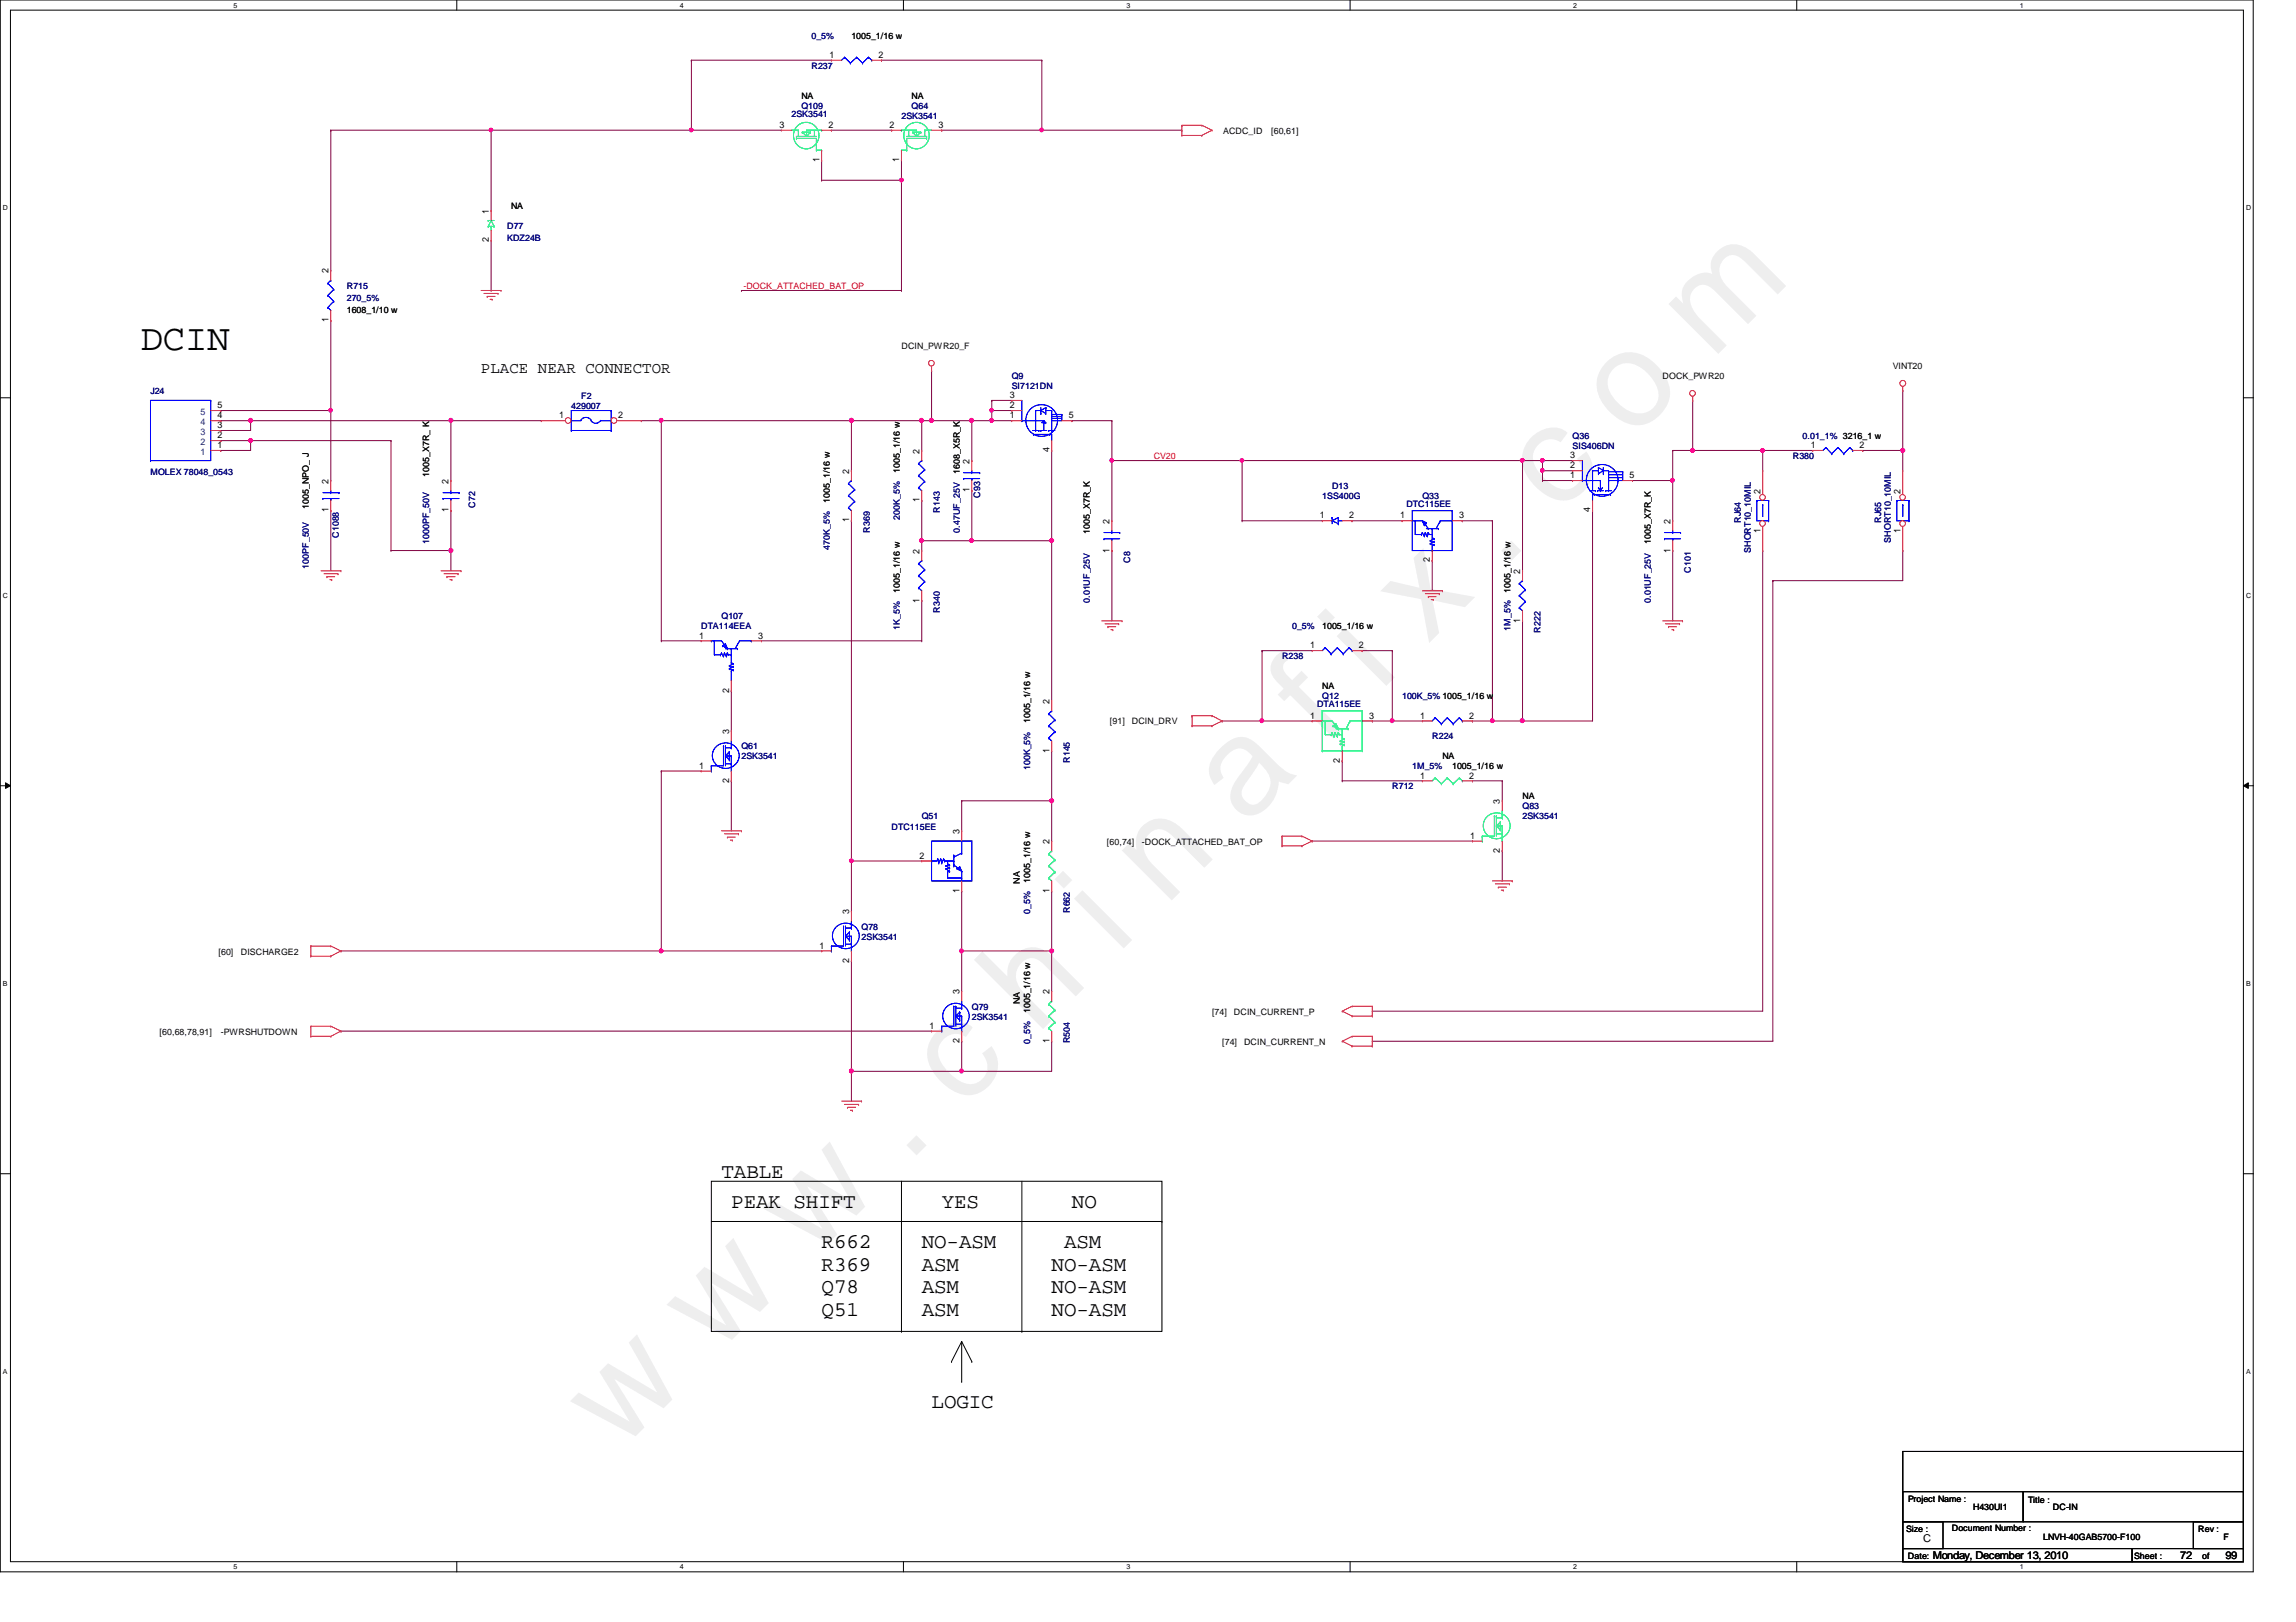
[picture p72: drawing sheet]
<svg xmlns="http://www.w3.org/2000/svg" width="297mm" height="210mm" viewBox="0 0 297 210" stroke-linecap="round" stroke-linejoin="round" font-family="sans-serif">
<defs><g id="words">
<text font-size="17.6" fill="#f0f" x="80.1" y="188" transform="rotate(-45 80.1 188)">w w w . c h i n a f i x . c o m</text>
<text font-size="4.8" x="18.2" y="45.3">DCIN</text>
<g font-size="2.7">
<text x="93.3" y="152.4">TABLE</text>
<text x="94.6" y="156.3">PEAK SHIFT</text>
<text x="106.3" y="161.5">R662</text>
<text x="119.2" y="161.5">NO-ASM</text>
<text x="121.8" y="156.3">YES</text>
<text x="137.7" y="161.5">ASM</text>
<text x="138.7" y="156.3">NO</text>
<text x="106.3" y="164.4">R369</text>
<text x="106.3" y="167.3">Q78</text>
<text x="119.2" y="164.4">ASM</text>
<text x="119.2" y="167.3">ASM</text>
<text x="136.1" y="164.4">NO-ASM</text>
<text x="136.1" y="167.3">NO-ASM</text>
<text x="106.3" y="170.3">Q51</text>
<text x="119.2" y="170.3">ASM</text>
<text x="136.1" y="170.3">NO-ASM</text>
<text x="120.5" y="182.2">LOGIC</text>
</g>
<text font-size="2" x="62.2" y="48.2">PLACE NEAR CONNECTOR</text>
<g font-size="1.4">
<text x="248.8" y="199.5">C</text>
<text x="250.1" y="201.7">Monday, December 13, 2010</text>
<text x="282.1" y="201.7">72</text>
<text x="287.9" y="201.7">99</text>
</g>
<g font-size="1.2">
<text x="107.3" y="7.5">1</text>
<text x="113.7" y="7.5">2</text>
<text x="100.8" y="16.6">3</text>
<text x="107.2" y="16.6">2</text>
<text x="115.1" y="16.6">2</text>
<text x="121.4" y="16.6">3</text>
<text x="106" y="21" transform="rotate(-90 106 21)">1</text>
<text x="116.3" y="21" transform="rotate(-90 116.3 21)">1</text>
<text x="63.2" y="27.6" transform="rotate(-90 63.2 27.6)">1</text>
<text x="42.5" y="35.4" transform="rotate(-90 42.5 35.4)">2</text>
<text x="63.2" y="31.3" transform="rotate(-90 63.2 31.3)">2</text>
<text x="42.5" y="41.7" transform="rotate(-90 42.5 41.7)">1</text>
<text x="28.1" y="52.8">5</text>
<text x="130.6" y="52.8">2</text>
<text x="130.6" y="51.5">3</text>
<text x="28.1" y="58">1</text>
<text x="28.1" y="56.7">2</text>
<text x="28.1" y="55.4">3</text>
<text x="28.1" y="54.1">4</text>
<text x="72.3" y="54.1">1</text>
<text x="80" y="54.1">2</text>
<text x="119" y="58.7" transform="rotate(-90 119 58.7)">2</text>
<text x="130.6" y="54.1">1</text>
<text x="135.8" y="58.5" transform="rotate(-90 135.8 58.5)">4</text>
<text x="138.3" y="54.1">5</text>
<text x="203.2" y="59.3">3</text>
<text x="234.3" y="58">1</text>
<text x="240.6" y="58">2</text>
<text x="42.5" y="62.6" transform="rotate(-90 42.5 62.6)">2</text>
<text x="58" y="62.6" transform="rotate(-90 58 62.6)">2</text>
<text x="109.9" y="61.3" transform="rotate(-90 109.9 61.3)">2</text>
<text x="119" y="65" transform="rotate(-90 119 65)">1</text>
<text x="125.4" y="63.7" transform="rotate(-90 125.4 63.7)">1</text>
<text x="125.4" y="60" transform="rotate(-90 125.4 60)">2</text>
<text x="203.2" y="61.9">1</text>
<text x="203.2" y="60.6">2</text>
<text x="210.8" y="61.9">5</text>
<text x="227.8" y="63.9" transform="rotate(-90 227.8 63.9)">2</text>
<text x="245.9" y="63.9" transform="rotate(-90 245.9 63.9)">2</text>
<text x="42.5" y="66.3" transform="rotate(-90 42.5 66.3)">1</text>
<text x="58" y="66.3" transform="rotate(-90 58 66.3)">1</text>
<text x="109.9" y="67.6" transform="rotate(-90 109.9 67.6)">1</text>
<text x="119" y="71.7" transform="rotate(-90 119 71.7)">2</text>
<text x="143.5" y="71.5" transform="rotate(-90 143.5 71.5)">1</text>
<text x="143.5" y="67.8" transform="rotate(-90 143.5 67.8)">2</text>
<text x="170.8" y="67.1">1</text>
<text x="174.5" y="67.1">2</text>
<text x="181.1" y="67.1">1</text>
<text x="188.8" y="67.1">3</text>
<text x="205.7" y="66.3" transform="rotate(-90 205.7 66.3)">4</text>
<text x="216.1" y="71.5" transform="rotate(-90 216.1 71.5)">1</text>
<text x="216.1" y="67.8" transform="rotate(-90 216.1 67.8)">2</text>
<text x="227.8" y="68.9" transform="rotate(-90 227.8 68.9)">1</text>
<text x="245.9" y="68.9" transform="rotate(-90 245.9 68.9)">1</text>
<text x="119" y="78" transform="rotate(-90 119 78)">1</text>
<text x="185" y="72.8" transform="rotate(-90 185 72.8)">2</text>
<text x="196.7" y="74.3" transform="rotate(-90 196.7 74.3)">2</text>
<text x="90.5" y="82.6">1</text>
<text x="98.1" y="82.6">3</text>
<text x="169.5" y="83.9">1</text>
<text x="175.8" y="83.9">2</text>
<text x="196.7" y="80.6" transform="rotate(-90 196.7 80.6)">1</text>
<text x="94.3" y="89.6" transform="rotate(-90 94.3 89.6)">2</text>
<text x="94.3" y="95" transform="rotate(-90 94.3 95)">3</text>
<text x="135.8" y="91.1" transform="rotate(-90 135.8 91.1)">2</text>
<text x="169.5" y="93">1</text>
<text x="177.1" y="93">3</text>
<text x="183.7" y="93">1</text>
<text x="190.1" y="93">2</text>
<text x="90.5" y="99.5">1</text>
<text x="94.3" y="101.3" transform="rotate(-90 94.3 101.3)">2</text>
<text x="135.8" y="97.4" transform="rotate(-90 135.8 97.4)">1</text>
<text x="173.4" y="98.7" transform="rotate(-90 173.4 98.7)">2</text>
<text x="183.7" y="100.8">1</text>
<text x="190.1" y="100.8">2</text>
<text x="124.1" y="107.9" transform="rotate(-90 124.1 107.9)">3</text>
<text x="194.1" y="104.1" transform="rotate(-90 194.1 104.1)">3</text>
<text x="119" y="111.1">2</text>
<text x="135.8" y="109.2" transform="rotate(-90 135.8 109.2)">2</text>
<text x="190.2" y="108.5">1</text>
<text x="194.1" y="110.4" transform="rotate(-90 194.1 110.4)">2</text>
<text x="109.9" y="118.3" transform="rotate(-90 109.9 118.3)">3</text>
<text x="124.1" y="115.5" transform="rotate(-90 124.1 115.5)">1</text>
<text x="135.8" y="115.5" transform="rotate(-90 135.8 115.5)">1</text>
<text x="106" y="122.8">1</text>
<text x="109.9" y="124.6" transform="rotate(-90 109.9 124.6)">2</text>
<text x="124.1" y="128.7" transform="rotate(-90 124.1 128.7)">3</text>
<text x="135.8" y="128.7" transform="rotate(-90 135.8 128.7)">2</text>
<text x="120.3" y="133.1">1</text>
<text x="124.1" y="135" transform="rotate(-90 124.1 135)">2</text>
<text x="135.8" y="135" transform="rotate(-90 135.8 135)">1</text>
</g>
<g font-size="1.2" fill="#004080">
<text x="25.9" y="53.7">5</text>
<text x="25.9" y="58.8">1</text>
<text x="25.9" y="57.6">2</text>
<text x="25.9" y="56.3">3</text>
<text x="25.9" y="55">4</text>
</g>
<g font-size="1.1" fill="#000080">
<text x="105" y="5">0_5%</text>
<text x="105" y="8.9">R237</text>
<text x="102.4" y="15.1">2SK3541</text>
<text x="103.7" y="14.1">Q109</text>
<text x="116.6" y="15.4">2SK3541</text>
<text x="117.9" y="14.1">Q64</text>
<text x="65.6" y="29.6">D77</text>
<text x="65.6" y="31.2">KDZ24B</text>
<text x="44.9" y="37.4">R715</text>
<text x="44.9" y="38.9">270_5%</text>
<text x="19.5" y="51">J24</text>
<text x="73.9" y="52.9">429007</text>
<text x="75.2" y="51.6">F2</text>
<text x="130.9" y="49.1">Q9</text>
<text x="130.9" y="50.3">SI7121DN</text>
<text x="203.5" y="56.8">Q36</text>
<text x="203.5" y="58.1">SIS406DN</text>
<text x="231.9" y="59.4">R380</text>
<text x="233.2" y="56.8">0.01_1% 3216_1 w</text>
<text x="19.5" y="61.5">MOLEX 78048_0543</text>
<text x="61.5" y="65.7" transform="rotate(-90 61.5 65.7)">C72</text>
<text x="126.8" y="64.4" transform="rotate(-90 126.8 64.4)">C93</text>
<text x="171.1" y="64.6">1SS400G</text>
<text x="172.3" y="63.3">D13</text>
<text x="181.9" y="65.6">DTC115EE</text>
<text x="184" y="64.6">Q33</text>
<text x="43.9" y="69.6" transform="rotate(-90 43.9 69.6)">C1088</text>
<text x="55.5" y="70.4" transform="rotate(-90 55.5 70.4)">1000PF_50V</text>
<text x="107.4" y="71.1" transform="rotate(-90 107.4 71.1)">470K_5%</text>
<text x="112.5" y="68.9" transform="rotate(-90 112.5 68.9)">R369</text>
<text x="116.4" y="67.3" transform="rotate(-90 116.4 67.3)">200K_5%</text>
<text x="121.6" y="66.3" transform="rotate(-90 121.6 66.3)">R143</text>
<text x="124.2" y="68.9" transform="rotate(-90 124.2 68.9)">0.47UF_25V</text>
<text x="225.2" y="67.6" transform="rotate(-90 225.2 67.6)">RJ64</text>
<text x="226.5" y="71.5" transform="rotate(-90 226.5 71.5)">SHORT10_10MIL</text>
<text x="243.4" y="67.6" transform="rotate(-90 243.4 67.6)">RJ65</text>
<text x="244.6" y="70.2" transform="rotate(-90 244.6 70.2)">SHORT10_10MIL</text>
<text x="40" y="73.6" transform="rotate(-90 40 73.6)">100PF_50V</text>
<text x="146.2" y="72.8" transform="rotate(-90 146.2 72.8)">C8</text>
<text x="218.7" y="74.1" transform="rotate(-90 218.7 74.1)">C101</text>
<text x="90.7" y="81.4">DTA114EEA</text>
<text x="93.3" y="80.1">Q107</text>
<text x="116.4" y="81.5" transform="rotate(-90 116.4 81.5)">1K_5%</text>
<text x="121.6" y="79.3" transform="rotate(-90 121.6 79.3)">R340</text>
<text x="141" y="78" transform="rotate(-90 141 78)">0.01UF_25V</text>
<text x="167.2" y="81.4">0_5%</text>
<text x="195.4" y="81.6" transform="rotate(-90 195.4 81.6)">1M_5%</text>
<text x="199.3" y="81.9" transform="rotate(-90 199.3 81.9)">R222</text>
<text x="213.6" y="78" transform="rotate(-90 213.6 78)">0.01UF_25V</text>
<text x="165.9" y="85.3">R238</text>
<text x="170.4" y="91.5">DTA115EE</text>
<text x="171.1" y="90.5">Q12</text>
<text x="181.4" y="90.5">100K_5% 1005_1/16 w</text>
<text x="185.3" y="95.7">R224</text>
<text x="95.9" y="97">Q61</text>
<text x="95.9" y="98.3">2SK3541</text>
<text x="133.3" y="99.7" transform="rotate(-90 133.3 99.7)">100K_5%</text>
<text x="138.4" y="98.7" transform="rotate(-90 138.4 98.7)">R145</text>
<text x="182.7" y="99.6">1M_5%</text>
<text x="115.4" y="107.4">DTC115EE</text>
<text x="119.2" y="106">Q51</text>
<text x="180.1" y="102.2">R712</text>
<text x="197" y="104.7">Q83</text>
<text x="197" y="106">2SK3541</text>
<text x="133.3" y="118.3" transform="rotate(-90 133.3 118.3)">0_5%</text>
<text x="138.4" y="118.2" transform="rotate(-90 138.4 118.2)">R662</text>
<text x="111.5" y="120.3">Q78</text>
<text x="111.5" y="121.6">2SK3541</text>
<text x="125.7" y="130.6">Q79</text>
<text x="125.7" y="132">2SK3541</text>
<text x="133.3" y="135.1" transform="rotate(-90 133.3 135.1)">0_5%</text>
<text x="138.4" y="135" transform="rotate(-90 138.4 135)">R504</text>
</g>
<g font-size="1.1">
<text x="110.1" y="5">1005_1/16 w</text>
<text x="103.7" y="12.8">NA</text>
<text x="117.9" y="12.8">NA</text>
<text x="158.2" y="17.3">ACDC_ID</text>
<text x="164.5" y="17.3">[60,61]</text>
<text x="66.1" y="27">NA</text>
<text x="44.9" y="40.5">1608_1/10 w</text>
<text x="116.6" y="45.2">DCIN_PWR20_F</text>
<text x="244.9" y="47.8">VINT20</text>
<text x="215.1" y="49.1">DOCK_PWR20</text>
<text x="40" y="65.8" transform="rotate(-90 40 65.8)">1005_NPO_ J</text>
<text x="55.5" y="61.7" transform="rotate(-90 55.5 61.7)">1005_X7R_ K</text>
<text x="107.4" y="65.1" transform="rotate(-90 107.4 65.1)">1005_1/16 w</text>
<text x="116.4" y="61.2" transform="rotate(-90 116.4 61.2)">1005_1/16 w</text>
<text x="124.2" y="61.3" transform="rotate(-90 124.2 61.3)">1608_X5R_K</text>
<text x="141" y="69" transform="rotate(-90 141 69)">1005_X7R_K</text>
<text x="213.6" y="70.4" transform="rotate(-90 213.6 70.4)">1005_X7R_K</text>
<text x="116.4" y="76.7" transform="rotate(-90 116.4 76.7)">1005_1/16 w</text>
<text x="195.4" y="76.7" transform="rotate(-90 195.4 76.7)">1005_1/16 w</text>
<text x="171.1" y="81.4">1005_1/16 w</text>
<text x="171.1" y="89.2">NA</text>
<text x="133.3" y="93.6" transform="rotate(-90 133.3 93.6)">1005_1/16 w</text>
<text x="143.6" y="93.7">[91]</text>
<text x="146.4" y="93.7">DCIN_DRV</text>
<text x="186.6" y="98.3">NA</text>
<text x="187.9" y="99.6">1005_1/16 w</text>
<text x="197" y="103.5">NA</text>
<text x="143.2" y="109.3">[60,74]</text>
<text x="147.7" y="109.3">-DOCK_ATTACHED_BAT_OP</text>
<text x="131.9" y="114.4" transform="rotate(-90 131.9 114.4)">NA</text>
<text x="133.3" y="114.3" transform="rotate(-90 133.3 114.3)">1005_1/16 w</text>
<text x="28.3" y="123.5">[60]</text>
<text x="31.2" y="123.5">DISCHARGE2</text>
<text x="131.9" y="130" transform="rotate(-90 131.9 130)">NA</text>
<text x="133.3" y="131.1" transform="rotate(-90 133.3 131.1)">1005_1/16 w</text>
<text x="156.8" y="131.3">[74]</text>
<text x="159.6" y="131.3">DCIN_CURRENT_P</text>
<text x="20.7" y="133.9">[60,68,78,91]</text>
<text x="28.6" y="133.9">-PWRSHUTDOWN</text>
<text x="158.1" y="135.2">[74]</text>
<text x="160.9" y="135.2">DCIN_CURRENT_N</text>
<text x="246.8" y="194.4">Project Name :</text>
<text x="255.3" y="195.4">H430UI1</text>
<text x="262.4" y="194.5">Title :</text>
<text x="265.6" y="195.4">DC-IN</text>
<text x="246.6" y="198.3">Size :</text>
<text x="246.8" y="201.8">Date:</text>
<text x="252.5" y="198.2">Document Number :</text>
<text x="264.3" y="199.3">LNVH-40GAB5700-F100</text>
<text x="276.1" y="201.8">Sheet :</text>
<text x="284.4" y="198.3">Rev :</text>
<text x="284.9" y="201.8">of</text>
<text x="287.7" y="199.3">F</text>
</g>
<g font-size="1.1" fill="#f00">
<text x="96.2" y="37.3">-DOCK_ATTACHED_BAT_OP</text>
<text x="149.3" y="59.4">CV20</text>
</g>
<g font-size=".9">
<text x="30.2" y="1">5</text>
<text x="88" y="1">4</text>
<text x="145.8" y="1">3</text>
<text x="203.5" y="1">2</text>
<text x="261.3" y="1">1</text>
<text x=".4" y="27.2">D</text>
<text x="290.6" y="27.2">D</text>
<text x=".4" y="77.3">C</text>
<text x="290.6" y="77.3">C</text>
<text x=".4" y="127.6">B</text>
<text x="290.6" y="127.6">B</text>
<text x=".4" y="177.8">A</text>
<text x="290.6" y="177.8">A</text>
<text x="30.2" y="203.1">5</text>
<text x="88" y="203.1">4</text>
<text x="145.8" y="203.1">3</text>
<text x="203.5" y="203.1">2</text>
<text x="261.3" y="203.1">1</text>
</g>
</g></defs>
<path d="M0 0h291.5v203.4h-291.5zM1.4 1.3h288.8v200.8h-288.8z" fill="none" stroke="#000" stroke-width=".13"/>
<g fill="#fff">
<path d="M30.2 .2h.5v1h-.5z"/>
<path d="M30.2 202.3h.5v1h-.5z"/>
</g>
<path d="M59.1 0v1.3M59.1 202.1v1.3" fill="none" stroke="#000" stroke-width=".13"/>
<g fill="#fff">
<path d="M88 .2h.5v1h-.5z"/>
<path d="M88 202.3h.5v1h-.5z"/>
</g>
<path d="M116.9 0v1.3M116.9 202.1v1.3" fill="none" stroke="#000" stroke-width=".13"/>
<g fill="#fff">
<path d="M145.8 .2h.5v1h-.5z"/>
<path d="M145.8 202.3h.5v1h-.5z"/>
</g>
<path d="M174.7 0v1.3M174.7 202.1v1.3" fill="none" stroke="#000" stroke-width=".13"/>
<g fill="#fff">
<path d="M203.5 .2h.5v1h-.5z"/>
<path d="M203.5 202.3h.5v1h-.5z"/>
</g>
<path d="M232.4 0v1.3M232.4 202.1v1.3" fill="none" stroke="#000" stroke-width=".13"/>
<g fill="#fff">
<path d="M261.3 .2h.5v1h-.5z"/>
<path d="M261.3 202.3h.5v1h-.5z"/>
<path d="M.4 26.4h.6v1h-.6z"/>
<path d="M290.6 26.4h.6v1h-.6z"/>
<path d="M.4 76.5h.6v1.1h-.6z"/>
<path d="M290.6 76.5h.6v1.1h-.6z"/>
</g>
<path d="M0 51.5h1.4M290.2 51.5h1.3" fill="none" stroke="#000" stroke-width=".13"/>
<g fill="#fff">
<path d="M.4 126.7h.6v1.1h-.6z"/>
<path d="M290.6 126.7h.6v1.1h-.6z"/>
</g>
<path d="M0 101.7h1.4M.7 101.3l.7 .4-.7 .3zM290.2 101.7l.7-.4v.7zM290.2 101.7h1.3" fill="none" stroke="#000" stroke-width=".13"/>
<path d="M.7 101.3l.7 .4-.7 .3zM290.2 101.7l.7-.4v.7z" fill="#000"/>
<g fill="#fff">
<path d="M.4 177h.5v1h-.5z"/>
<path d="M290.6 177h.5v1h-.5z"/>
</g>
<path d="M0 151.9h1.4M92 152.9h58.3v19.4h-58.3zM92 158.1h58.3M290.2 151.9h1.3" fill="none" stroke="#000" stroke-width=".13"/>
<path d="M32.4 57h.1M32.4 57h18.2" fill="none" stroke="#800040" stroke-width=".13"/>
<circle cx="32.4" cy="57" r=".25" fill="#f0f"/>
<circle cx="32.4" cy="57" r=".25" fill="none" stroke="#f0f" stroke-width=".13"/>
<path d="M28.6 58.3h.1M28.6 55.7h.1M28.6 54.4h.1M28.6 53.1h.1M28.6 54.4h3.8M32.4 57h.1M32.4 54.4h.1M32.4 54.4v1.3h-3.8M32.4 57v1.3h-3.8M42.8 41.5h.1M42.8 41.5v11.6h-14.2" fill="none" stroke="#800040" stroke-width=".13"/>
<path d="M42.6 52.9h.3l.1 .2-.1 .2h-.1h-.2z" fill-rule="evenodd" fill="#f0f"/>
<path d="M42.6 52.9h.3l.1 .2-.1 .2h-.1h-.2z" fill="none" stroke="#f0f" stroke-width=".13"/>
<path d="M42.8 16.8h.1M42.8 16.8v18.2M89.4 16.8h.1M89.4 16.8h11.7M42.8 53.1h.1M42.8 53.1v9.1M42.8 66.1h.1M42.8 66.1v7.8" fill="none" stroke="#800040" stroke-width=".13"/>
<path d="M89.3 16.7h.3l.1 .1-.1 .2-.2 .1-.1-.1z" fill-rule="evenodd" fill="#f0f"/>
<path d="M89.3 16.7h.3l.1 .1-.1 .2-.2 .1-.1-.1z" fill="none" stroke="#f0f" stroke-width=".13"/>
<g fill="none" stroke="#800040" stroke-width=".13">
<path d="M42.8 16.8h.1M42.8 16.8h20.7M63.5 16.8h.1M63.5 16.8v10.4M107.6 16.8h7.8M115.4 16.8h.1M63.5 37.6h.1M63.5 31.1v6.5M106.3 23.3h.1M106.3 20.7v2.6M106.3 23.3h10.3M116.6 23.3h.1"/>
<path d="M116.6 20.7h.1M116.6 20.7v2.6M32.4 54.4h.1M32.4 54.4h25.9"/>
</g>
<circle cx="58.3" cy="54.4" r=".26" fill="#f0f"/>
<circle cx="58.3" cy="54.4" r=".26" fill="none" stroke="#f0f" stroke-width=".13"/>
<circle cx="32.4" cy="54.4" r=".26" fill="#f0f"/>
<circle cx="32.4" cy="54.4" r=".26" fill="none" stroke="#f0f" stroke-width=".13"/>
<path d="M50.6 57h.1M50.6 57v14.2M58.3 54.4h.1M58.3 54.4v7.8M58.3 54.4h11.7M50.6 71.2h.1M50.6 71.2h7.7M58.3 71.2h.1M58.3 71.2v2.7" fill="none" stroke="#800040" stroke-width=".13"/>
<circle cx="58.3" cy="71.2" r=".26" fill="#f0f"/>
<circle cx="58.3" cy="71.2" r=".26" fill="none" stroke="#f0f" stroke-width=".13"/>
<path d="M116.6 23.3v14.3M85.6 54.4v28.5M58.3 66.1h.1M58.3 66.1v5.1M44.1 123.1h.1M44.1 133.4h.1M44.1 123.1h41.5M44.1 133.4h76.4" fill="none" stroke="#800040" stroke-width=".13"/>
<circle cx="116.6" cy="23.3" r=".25" fill="#f0f"/>
<circle cx="116.6" cy="23.3" r=".25" fill="none" stroke="#f0f" stroke-width=".13"/>
<path d="M63.5 16.8h.1M89.4 7.8h.1M89.4 7.8h18.2M89.4 7.8v9h-25.9" fill="none" stroke="#800040" stroke-width=".13"/>
<path d="M63.3 16.7h.4l.1 .1-.1 .2-.2 .1-.2-.1z" fill-rule="evenodd" fill="#f0f"/>
<path d="M63.3 16.7h.4l.1 .1-.1 .2-.2 .1-.2-.1z" fill="none" stroke="#f0f" stroke-width=".13"/>
<path d="M114 7.8h.1M114 7.8h20.8M121.8 16.8h.1M134.8 7.8h.1M134.8 7.8v9h-13" fill="none" stroke="#800040" stroke-width=".13"/>
<path d="M134.6 16.7h.3l.1 .1-.1 .2-.2 .1-.1-.1z" fill-rule="evenodd" fill="#f0f"/>
<path d="M134.6 16.7h.3l.1 .1-.1 .2-.2 .1-.1-.1z" fill="none" stroke="#f0f" stroke-width=".13"/>
<path d="M134.8 16.8h18.1M152.9 16.8h.1M241 58.3h.1M241 58.3h5.2" fill="none" stroke="#800040" stroke-width=".13"/>
<circle cx="246.2" cy="58.3" r=".26" fill="#f0f"/>
<circle cx="246.2" cy="58.3" r=".26" fill="none" stroke="#f0f" stroke-width=".13"/>
<path d="M28.6 57h.1M28.6 57h3.8M160.7 59.6h36.3M246.2 58.3h.1M246.2 50.5h.1M246.2 50.5v10.4M110.1 67.4v44M228 71.2v59.7h-50.5M246.2 71.2h.1M246.2 71.2v3.9h-16.8v59.6h-51.9" fill="none" stroke="#800040" stroke-width=".13"/>
<g fill="none" stroke="#f00" stroke-width=".13">
<path d="M101.1 16.8h.1M101.1 16.8h1.3M106.3 16.8h1.3M106.3 19.4v1.3M107.6 7.8h.1M107.6 16.8h.1M107.6 7.8h1.3M112.8 7.8h1.2M114 7.8h.1M115.4 16.8h.1M115.4 16.8h1.2M116.6 19.4v1.3"/>
<path d="M120.5 16.8h1.3M121.8 16.8h.1M152.9 16.2h.1M152.9 17.5h.1M152.9 16.2h2.6M152.9 16.2v1.3M152.9 17.5h2.6M155.5 16.2h.1M155.5 17.5h.1M155.5 16.2l1.3 .6M156.8 16.8h.1M156.8 16.8l-1.3 .7"/>
<path d="M42.8 35h.1M42.8 35v1.3M62.2 37.6h2.6M62.6 38h1.8M63 38.4h.1M63 38.4h1M63.4 38.7h.3M63.7 38.7h.1M64.4 38h.1M64.8 37.6h.1M106.3 20.7h.1M116.6 20.7h.1"/>
<path d="M27.3 58.3h1.3M27.3 57h1.3M27.3 55.7h1.3M27.3 54.4h1.3M27.3 53.1h1.3M28.6 58.3h.1M28.6 57h.1M28.6 55.7h.1M28.6 54.4h.1M28.6 53.1h.1M42.8 41.5h.1M42.8 40.2v1.3"/>
<path d="M239.7 58.3h1.3M241 58.3h.1M246.2 50.5h.1M246.2 50v.5M41.5 73.9h2.6M41.9 74.3h1.8M42.3 74.6h.1M42.3 74.6h1M42.7 75h.2M42.8 66.1h.1M42.8 62.2h.1M42.8 62.2v1.3"/>
<path d="M42.8 64.8v1.3M42.9 75h.1M43.7 74.3h.1M44.1 73.9h.1M57.1 73.9h2.5M57.4 74.3h1.9M57.8 74.6h.1M57.8 74.6h1.1M58.2 75h.3M58.3 66.1h.1M58.3 62.2h.1M58.3 62.2v1.3"/>
<path d="M58.3 64.8v1.3M58.5 75h.1M59.3 74.3h.1M59.6 73.9h.1M40.2 122.4h.1M40.2 123.7h.1M40.2 132.8h.1M40.2 134.1h.1M40.2 122.4h2.6M40.2 122.4v1.3M40.2 132.8v1.3M40.2 123.7h2.6"/>
<path d="M40.2 132.8h2.6M40.2 134.1h2.6M42.8 122.4h.1M42.8 123.7h.1M42.8 132.8h.1M42.8 134.1h.1M42.8 122.4l1.3 .7M42.8 132.8l1.3 .6M44.1 123.1h.1M44.1 133.4h.1M44.1 123.1l-1.3 .6M44.1 133.4l-1.3 .7"/>
<circle cx="246.2" cy="49.6" r=".38"/>
</g>
<path d="M246.2 196.9h5.2v3.5h-5.2zM246.2 193h15.5v3.9h-15.5zM246.2 187.8h44v14.3h-44zM261.7 193h28.5v3.9h-28.5zM283.8 196.9h6.4v3.5h-6.4zM246.2 200.4h29.6v1.7h-29.6zM275.8 200.4h14.4v1.7h-14.4z" fill="none" stroke="#000" stroke-width=".13"/>
<g fill="none" stroke="#00f" stroke-width=".13">
<path d="M109.3 7.4h.1M109.3 7.4l-.4 .4M109.3 7.4l.7 .8M110 8.2h.1M110.8 7.4h.1M110.8 7.4l-.8 .8M110.8 7.4l.8 .8M111.6 8.2h.1M112.3 7.4h.1M112.3 7.4l-.7 .8M112.3 7.4l.5 .4M112.8 7.8h.1"/>
<path d="M42.4 39.8h.1M42.4 38.2h.1M42.4 36.7h.1M42.4 39.8l.4 .4M42.4 38.2l.8 .8M42.4 36.7l.8 .8M42.8 36.3h.1M42.8 36.3l-.4 .4M43.2 39h.1M43.2 37.5h.1M43.2 39l-.8 .8M43.2 37.5l-.8 .7"/>
<path d="M19.5 51.8h.1M19.5 59.6h.1M19.5 51.8h7.8M19.5 51.8v7.8M27.3 51.8h.1M27.3 51.8v7.8h-7.8M237.8 57.9h.1M237.8 57.9l-.8 .8M237.8 57.9l.7 .8M238.5 58.7h.1M239.3 57.9h.1M239.3 57.9l-.8 .8"/>
<path d="M239.3 57.9l.4 .4M239.7 58.3h.1M41.8 64.5h.1M41.8 63.8h2.1M41.8 64.5h2.1M42.8 64.5h.1M42.8 63.8h.1M42.8 63.5v.3M42.8 64.5v.3M43.9 63.8h.1M57.3 64.5h.1M57.3 63.8h2.1"/>
<path d="M57.3 64.5h2.1M58.3 64.5h.1M58.3 63.8h.1M58.3 63.5v.3M58.3 64.5v.3M59.4 63.8h.1M245.4 64.8h.1M245.4 64.8v2.6h1.6M245.4 64.8h1.6M246.2 65.3h.1M246.2 65.3v1.5M247 64.8h.1"/>
<path d="M247 67.4h.1M247 64.8v2.6"/>
</g>
<g fill="none" stroke="#00ff80" stroke-width=".13">
<path d="M102.4 16.8h.9M103 17.7h.1M103 17.9h.1M103 17.7h2.6M103 17.9h2.6v1.5M103.1 16.3a1.67 1.67 0 0 1 2.4 .1 1.67 1.67 0 0 1 0 2.3 1.67 1.67 0 0 1-2.4 0 1.77 1.77 0 0 1 0-2.4zM103.3 16.8h.1M103.3 16.8v.9M103.8 17.1h.1M103.8 17.1l.5 .6M103.8 17.1h1.1M104.3 16.8h.1"/>
<path d="M104.3 16.8v.9M104.3 16.8h2M104.9 17.1h.1M104.9 17.1l-.6 .6M105.4 16.8h.1M105.4 16.8v.9M105.6 19.4h.1M105.6 19.4h.7M106.3 16.8h.1M106.3 19.4h.1M116.6 16.8h.1M116.6 19.4h.1"/>
<path d="M116.6 16.8h2M116.6 19.4h.7M117.3 19.4h.1M117.3 17.7h2.6M117.4 16.3a1.67 1.67 0 0 1 2.3 .1 1.67 1.67 0 0 1 0 2.3 1.67 1.67 0 0 1-2.3 0 1.77 1.77 0 0 1 0-2.4zM117.6 16.8h.1M117.6 16.8v.9M118.1 17.1h.1M118.1 17.1h1M118.1 17.1l.5 .6M118.6 16.8h.1M118.6 16.8v.9"/>
<path d="M119.1 17.1h.1M119.1 17.1l-.5 .6M119.6 16.8h.1M119.6 16.8h.9M119.6 16.8v.9M119.9 17.7h.1M119.9 17.9h.1M119.9 17.9h-2.6v1.5"/>
</g>
<circle cx="246.1" cy="67.7" r=".37" fill="#fff"/>
<g fill="none" stroke="#f00" stroke-width=".13">
<path d="M246.2 71.2h.1M246.2 68.2v3"/>
<circle cx="246.1" cy="67.7" r=".37"/>
</g>
<circle cx="246.1" cy="64.4" r=".37" fill="#fff"/>
<g fill="none" stroke="#f00" stroke-width=".13">
<path d="M63.5 27.2h.1M63.5 31.1h.1M63.5 27.2v1.3M63.5 29.8v1.3M246.2 60.9h.1M246.2 60.9v3.1"/>
<circle cx="246.1" cy="64.4" r=".37"/>
</g>
<path d="M63.2 29.3h.1M63.2 28.5h.1M63.2 28.5h.7M63.2 29.3h.7M63.5 29.3h.1M63.5 28.5h.1M63.5 28.5l-.3 .8M63.5 29.3v.5M63.5 28.5l.4 .8M63.9 29.3h.1" fill="none" stroke="#00ff80" stroke-width=".13"/>
<circle cx="32.4" cy="57" r=".25" fill="#f0f"/>
<circle cx="32.4" cy="57" r=".25" fill="none" stroke="#f0f" stroke-width=".13"/>
<path d="M42.6 52.9h.3l.1 .2-.1 .2h-.1h-.2z" fill-rule="evenodd" fill="#f0f"/>
<path d="M42.6 52.9h.3l.1 .2-.1 .2h-.1h-.2z" fill="none" stroke="#f0f" stroke-width=".13"/>
<path d="M89.3 16.7h.3l.1 .1-.1 .2-.2 .1-.1-.1z" fill-rule="evenodd" fill="#f0f"/>
<path d="M89.3 16.7h.3l.1 .1-.1 .2-.2 .1-.1-.1z" fill="none" stroke="#f0f" stroke-width=".13"/>
<circle cx="58.3" cy="54.4" r=".26" fill="#f0f"/>
<circle cx="58.3" cy="54.4" r=".26" fill="none" stroke="#f0f" stroke-width=".13"/>
<circle cx="32.4" cy="54.4" r=".26" fill="#f0f"/>
<circle cx="32.4" cy="54.4" r=".26" fill="none" stroke="#f0f" stroke-width=".13"/>
<circle cx="58.3" cy="71.2" r=".26" fill="#f0f"/>
<circle cx="58.3" cy="71.2" r=".26" fill="none" stroke="#f0f" stroke-width=".13"/>
<circle cx="116.6" cy="23.3" r=".25" fill="#f0f"/>
<circle cx="116.6" cy="23.3" r=".25" fill="none" stroke="#f0f" stroke-width=".13"/>
<path d="M63.3 16.7h.4l.1 .1-.1 .2-.2 .1-.2-.1z" fill-rule="evenodd" fill="#f0f"/>
<path d="M63.3 16.7h.4l.1 .1-.1 .2-.2 .1-.2-.1z" fill="none" stroke="#f0f" stroke-width=".13"/>
<path d="M134.6 16.7h.3l.1 .1-.1 .2-.2 .1-.1-.1z" fill-rule="evenodd" fill="#f0f"/>
<path d="M134.6 16.7h.3l.1 .1-.1 .2-.2 .1-.1-.1z" fill="none" stroke="#f0f" stroke-width=".13"/>
<circle cx="246.2" cy="58.3" r=".26" fill="#f0f"/>
<circle cx="246.2" cy="58.3" r=".26" fill="none" stroke="#f0f" stroke-width=".13"/>
<use href="#words"/>
</svg>
